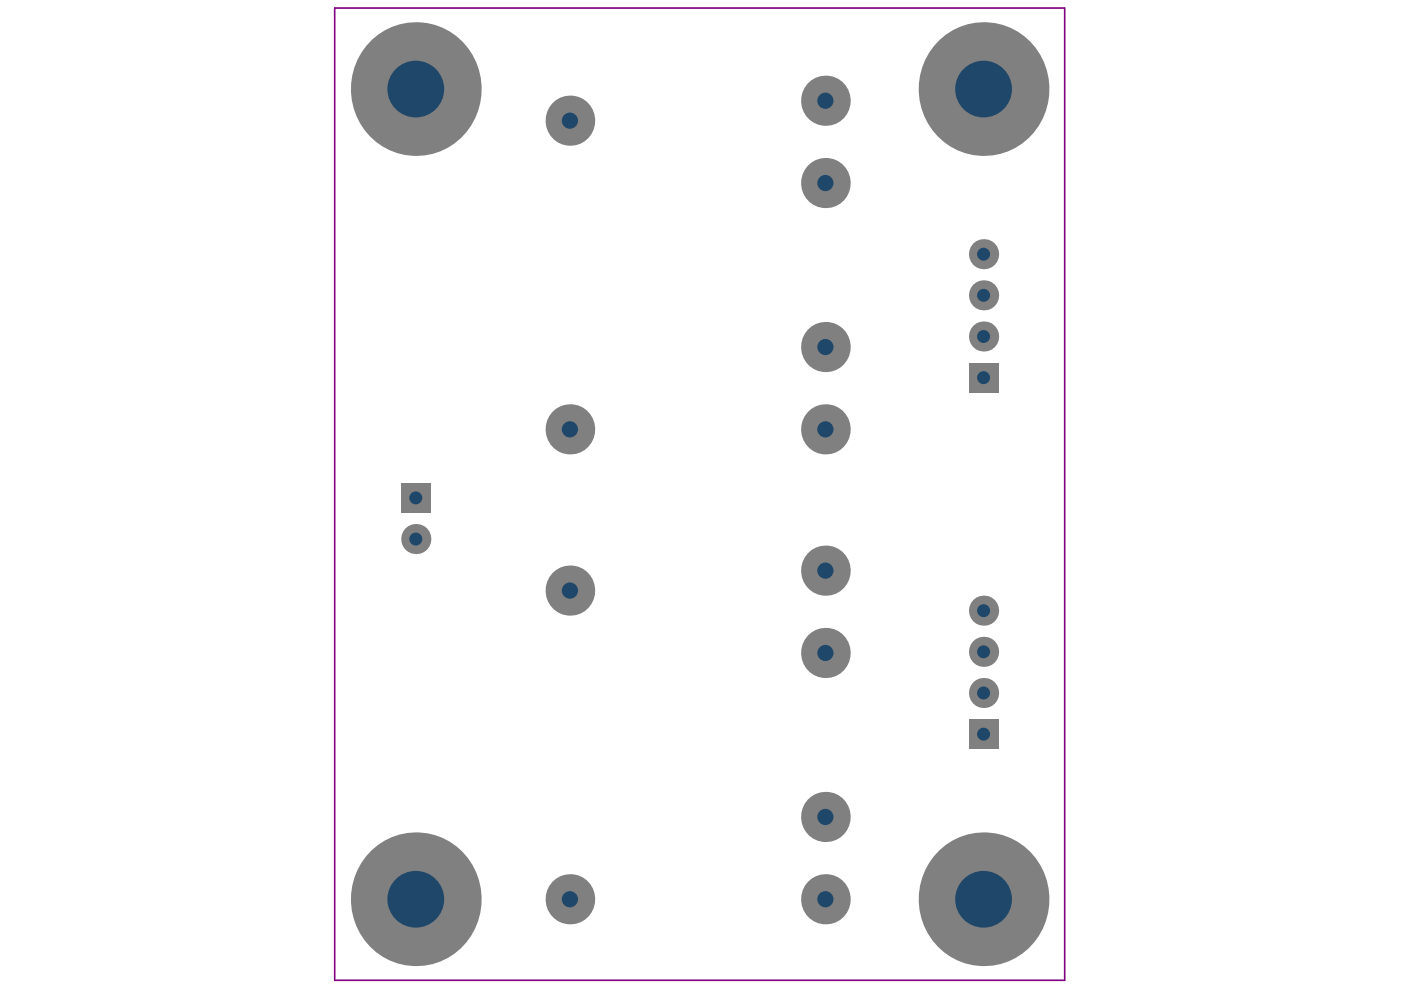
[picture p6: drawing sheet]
<svg xmlns="http://www.w3.org/2000/svg" width="297mm" height="210mm" viewBox="0 0 297 210" stroke-linecap="round" stroke-linejoin="round" font-family="sans-serif">
<circle cx="88.2" cy="114.3" r="3.1" fill="#808080"/>
<circle cx="88.2" cy="114.3" r="1.38" fill="#1f4769"/>
<path d="M85.1 102.5h6.2v6.2h-6.2z" fill-rule="evenodd" fill="#808080"/>
<circle cx="88.2" cy="105.6" r="1.38" fill="#1f4769"/>
<circle cx="120.8" cy="190.7" r="5.2" fill="#808080"/>
<circle cx="120.8" cy="190.7" r="1.72" fill="#1f4769"/>
<circle cx="120.8" cy="25.6" r="5.2" fill="#808080"/>
<circle cx="120.8" cy="25.6" r="1.72" fill="#1f4769"/>
<circle cx="175" cy="190.7" r="5.2" fill="#808080"/>
<circle cx="175" cy="190.7" r="1.72" fill="#1f4769"/>
<circle cx="175" cy="138.4" r="5.2" fill="#808080"/>
<circle cx="175" cy="138.4" r="1.72" fill="#1f4769"/>
<circle cx="175" cy="73.6" r="5.2" fill="#808080"/>
<circle cx="175" cy="73.6" r="1.72" fill="#1f4769"/>
<circle cx="175" cy="21.4" r="5.2" fill="#808080"/>
<circle cx="175" cy="21.4" r="1.72" fill="#1f4769"/>
<path d="M205.4 152.6h6.2v6.1h-6.2z" fill-rule="evenodd" fill="#808080"/>
<circle cx="208.5" cy="155.7" r="1.38" fill="#1f4769"/>
<circle cx="208.5" cy="146.9" r="3.1" fill="#808080"/>
<circle cx="208.5" cy="146.9" r="1.38" fill="#1f4769"/>
<circle cx="208.5" cy="138.2" r="3.1" fill="#808080"/>
<circle cx="208.5" cy="138.2" r="1.38" fill="#1f4769"/>
<circle cx="208.5" cy="129.5" r="3.1" fill="#808080"/>
<circle cx="208.5" cy="129.5" r="1.38" fill="#1f4769"/>
<path d="M205.4 77h6.2v6.2h-6.2z" fill-rule="evenodd" fill="#808080"/>
<circle cx="208.5" cy="80.1" r="1.38" fill="#1f4769"/>
<circle cx="208.5" cy="71.3" r="3.1" fill="#808080"/>
<circle cx="208.5" cy="71.3" r="1.38" fill="#1f4769"/>
<circle cx="208.5" cy="62.6" r="3.1" fill="#808080"/>
<circle cx="208.5" cy="62.6" r="1.38" fill="#1f4769"/>
<circle cx="208.5" cy="53.9" r="3.1" fill="#808080"/>
<circle cx="208.5" cy="53.9" r="1.38" fill="#1f4769"/>
<circle cx="120.8" cy="125.2" r="5.2" fill="#808080"/>
<circle cx="120.8" cy="125.2" r="1.72" fill="#1f4769"/>
<circle cx="120.8" cy="91" r="5.2" fill="#808080"/>
<circle cx="120.8" cy="91" r="1.72" fill="#1f4769"/>
<circle cx="175" cy="173.2" r="5.2" fill="#808080"/>
<circle cx="175" cy="173.2" r="1.72" fill="#1f4769"/>
<circle cx="175" cy="121" r="5.2" fill="#808080"/>
<circle cx="175" cy="121" r="1.72" fill="#1f4769"/>
<circle cx="175" cy="91" r="5.2" fill="#808080"/>
<circle cx="175" cy="91" r="1.72" fill="#1f4769"/>
<circle cx="175" cy="38.8" r="5.2" fill="#808080"/>
<circle cx="175" cy="38.8" r="1.72" fill="#1f4769"/>
<circle cx="88.2" cy="190.7" r="14" fill="#808080"/>
<circle cx="88.2" cy="190.7" r="6" fill="#1f4769"/>
<circle cx="88.2" cy="18.9" r="14" fill="#808080"/>
<circle cx="88.2" cy="18.9" r="6" fill="#1f4769"/>
<circle cx="208.5" cy="190.7" r="14" fill="#808080"/>
<circle cx="208.5" cy="190.7" r="6" fill="#1f4769"/>
<circle cx="208.5" cy="18.9" r="14" fill="#808080"/>
<circle cx="208.5" cy="18.9" r="6" fill="#1f4769"/>
<path d="M71 1.7h154.7v206.1h-154.7z" fill="none" stroke="#800080" stroke-width=".35"/>
</svg>
